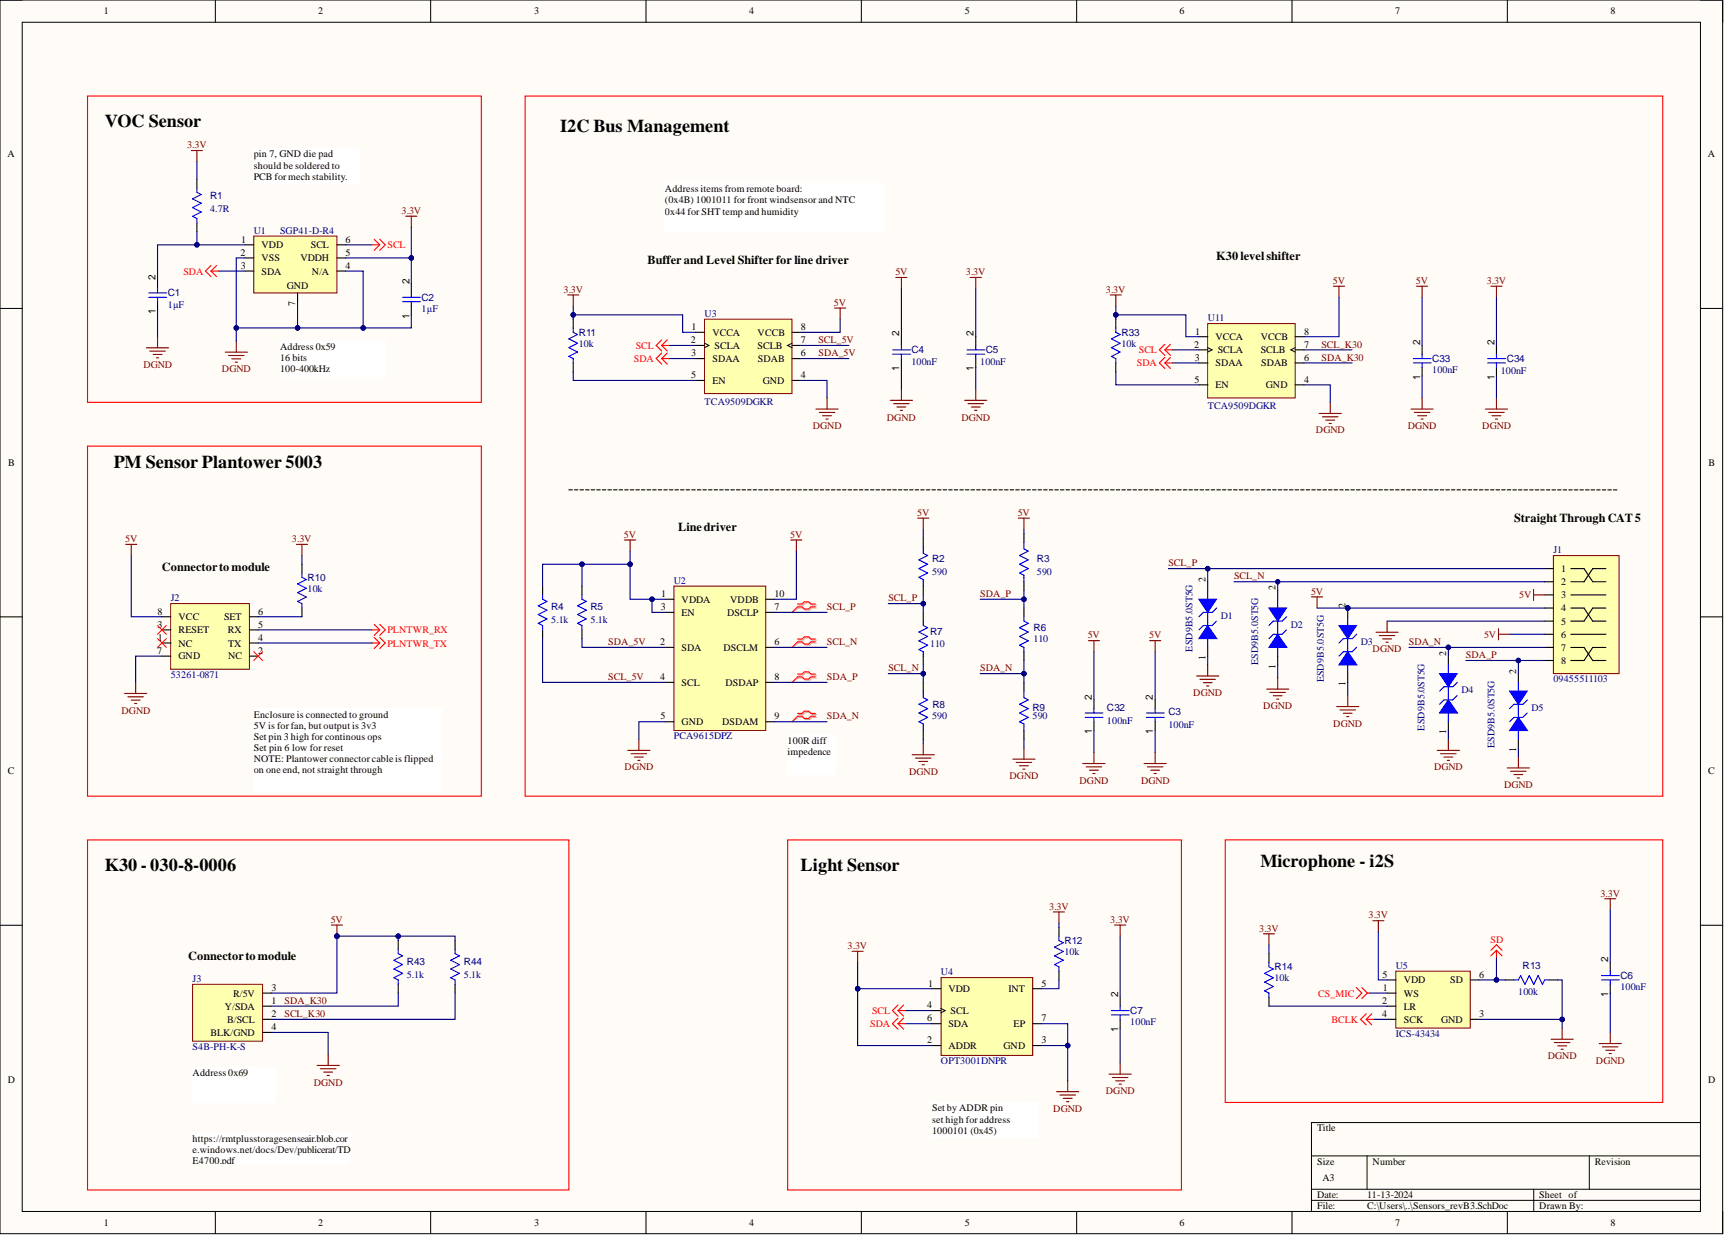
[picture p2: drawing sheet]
<svg xmlns="http://www.w3.org/2000/svg" width="393mm" height="282mm" viewBox="0 0 393 282" stroke-linecap="round" stroke-linejoin="round" font-family="sans-serif">
<defs><g id="words">
<g font-size="4.1">
<text x="23.9" y="29">VOC Sensor</text>
<text x="127.7" y="30">I2C Bus Management</text>
<text x="25.9" y="106.8">PM Sensor Plantower 5003</text>
<text x="287.4" y="197.6">Microphone - i2S</text>
<text x="23.9" y="198.6">K30 - 030-8-0006</text>
<text x="182.6" y="198.6">Light Sensor</text>
</g>
<g font-size="2.8">
<text x="277.3" y="59.2">K30levelshifter</text>
<text x="147.7" y="60.2">Buffer and Level Shifter for line driver</text>
<text x="345.3" y="119.1">Straight Through CAT5</text>
<text x="154.7" y="121.1">Linedriver</text>
<text x="36.9" y="130.1">Connectortomodule</text>
<text x="42.9" y="218.9">Connectortomodule</text>
</g>
<g font-size="2.3">
<text x="23.7" y="3.3">1</text>
<text x="72.6" y="3.3">2</text>
<text x="121.8" y="3.3">3</text>
<text x="170.8" y="3.3">4</text>
<text x="220" y="3.3">5</text>
<text x="269" y="3.3">6</text>
<text x="318.1" y="3.3">7</text>
<text x="367.2" y="3.3">8</text>
<text x="1.7" y="35.9">A</text>
<text x="57.9" y="35.9">pin 7, GND die pad</text>
<text x="389.4" y="35.9">A</text>
<text x="57.9" y="38.4">should be soldered to</text>
<text x="57.9" y="41">PCB for mech stability.</text>
<text x="151.6" y="43.9">Address items from remote board:</text>
<text x="151.6" y="46.4">(0x4B) 1001011 for front windsensor and NTC</text>
<text x="151.6" y="48.9">0x44 for SHT temp and humidity</text>
<text x="54.8" y="58.3">2</text>
<text x="55" y="55.3">1</text>
<text x="59.6" y="56.6">VDD</text>
<text x="59.6" y="59.6">VSS</text>
<text x="68.5" y="59.6">VDDH</text>
<text x="70.9" y="56.6">SCL</text>
<text x="78.8" y="55.3">6</text>
<text x="78.8" y="58.3">5</text>
<text x="35.5" y="63.8" transform="rotate(-90 35.5 63.8)">2</text>
<text x="54.9" y="61.3">3</text>
<text x="59.6" y="62.6">SDA</text>
<text x="65.4" y="65.8">GND</text>
<text x="71.1" y="62.6">N/A</text>
<text x="78.8" y="61.3">4</text>
<text x="93.3" y="64.8" transform="rotate(-90 93.3 64.8)">2</text>
<text x="35.5" y="71.7" transform="rotate(-90 35.5 71.7)">1</text>
<text x="67.3" y="69.9" transform="rotate(-90 67.3 69.9)">7</text>
<text x="93.3" y="72.7" transform="rotate(-90 93.3 72.7)">1</text>
<text x="157.7" y="75.3">1</text>
<text x="162.4" y="76.6">VCCA</text>
<text x="172.8" y="76.6">VCCB</text>
<text x="182.6" y="75.3">8</text>
<text x="205" y="76.7" transform="rotate(-90 205 76.7)">2</text>
<text x="222" y="76.7" transform="rotate(-90 222 76.7)">2</text>
<text x="272.5" y="76.3">1</text>
<text x="277.2" y="77.6">VCCA</text>
<text x="287.5" y="77.6">VCCB</text>
<text x="297.4" y="76.3">8</text>
<text x="63.9" y="79.8">Address 0x59</text>
<text x="63.9" y="82.4">16 bits</text>
<text x="157.5" y="78.3">2</text>
<text x="157.6" y="81.3">3</text>
<text x="162.4" y="82.5">SDAA</text>
<text x="163" y="79.6">SCLA</text>
<text x="172.8" y="79.6">SCLB</text>
<text x="172.8" y="82.5">SDAB</text>
<text x="182.6" y="81.3">6</text>
<text x="182.6" y="78.3">7</text>
<text x="272.3" y="79.3">2</text>
<text x="272.4" y="82.3">3</text>
<text x="277.2" y="83.6">SDAA</text>
<text x="277.7" y="80.5">SCLA</text>
<text x="287.5" y="80.5">SCLB</text>
<text x="287.6" y="83.6">SDAB</text>
<text x="297.4" y="82.3">6</text>
<text x="297.4" y="79.3">7</text>
<text x="323.8" y="78.7" transform="rotate(-90 323.8 78.7)">2</text>
<text x="340.8" y="78.7" transform="rotate(-90 340.8 78.7)">2</text>
<text x="63.9" y="84.9">100-400kHz</text>
<text x="157.6" y="86.3">5</text>
<text x="162.4" y="87.5">EN</text>
<text x="173.9" y="87.5">GND</text>
<text x="182.6" y="86.3">4</text>
<text x="205" y="84.7" transform="rotate(-90 205 84.7)">1</text>
<text x="222" y="84.7" transform="rotate(-90 222 84.7)">1</text>
<text x="272.4" y="87.3">5</text>
<text x="277.2" y="88.5">EN</text>
<text x="288.7" y="88.5">GND</text>
<text x="297.4" y="87.3">4</text>
<text x="323.8" y="86.6" transform="rotate(-90 323.8 86.6)">1</text>
<text x="340.8" y="86.6" transform="rotate(-90 340.8 86.6)">1</text>
<text x="1.9" y="106.3">B</text>
<text x="389.6" y="106.3">B</text>
<text x="356" y="130.5">1</text>
<text x="150.8" y="136.2">1</text>
<text x="155.4" y="137.5">VDDA</text>
<text x="166.5" y="137.5">VDDB</text>
<text x="176.6" y="136.2">10</text>
<text x="274.9" y="132.6" transform="rotate(-90 274.9 132.6)">2</text>
<text x="290.9" y="134.6" transform="rotate(-90 290.9 134.6)">2</text>
<text x="356" y="133.4">2</text>
<text x="356" y="136.5">3</text>
<text x="35.9" y="143.1">3</text>
<text x="35.9" y="140.2">8</text>
<text x="40.7" y="141.4">VCC</text>
<text x="51.1" y="141.4">SET</text>
<text x="58.9" y="143.1">5</text>
<text x="58.9" y="140.2">6</text>
<text x="150.7" y="139.2">3</text>
<text x="155.4" y="140.4">EN</text>
<text x="165.8" y="140.4">DSCLP</text>
<text x="176.6" y="139.2">7</text>
<text x="306.8" y="138.6" transform="rotate(-90 306.8 138.6)">2</text>
<text x="356" y="139.4">4</text>
<text x="356" y="142.4">5</text>
<text x="35.8" y="149.1">7</text>
<text x="36" y="146.2">1</text>
<text x="40.7" y="147.4">NC</text>
<text x="40.7" y="144.4">RESET</text>
<text x="52" y="144.4">RX</text>
<text x="52" y="147.4">TX</text>
<text x="58.9" y="149.1">2</text>
<text x="58.9" y="146.2">4</text>
<text x="150.5" y="147.1">2</text>
<text x="155.4" y="148.4">SDA</text>
<text x="165" y="148.4">DSCLM</text>
<text x="176.6" y="147.1">6</text>
<text x="329.8" y="149.6" transform="rotate(-90 329.8 149.6)">2</text>
<text x="356" y="145.4">6</text>
<text x="356" y="148.4">7</text>
<text x="40.7" y="150.4">GND</text>
<text x="52" y="150.4">NC</text>
<text x="150.5" y="155.1">4</text>
<text x="176.6" y="155.1">8</text>
<text x="274.9" y="150.6" transform="rotate(-90 274.9 150.6)">1</text>
<text x="290.9" y="152.5" transform="rotate(-90 290.9 152.5)">1</text>
<text x="345.8" y="153.6" transform="rotate(-90 345.8 153.6)">2</text>
<text x="356" y="151.4">8</text>
<text x="155.4" y="156.4">SCL</text>
<text x="165.4" y="156.4">DSDAP</text>
<text x="249" y="159.6" transform="rotate(-90 249 159.6)">2</text>
<text x="262.9" y="159.6" transform="rotate(-90 262.9 159.6)">2</text>
<text x="306.8" y="156.5" transform="rotate(-90 306.8 156.5)">1</text>
<text x="57.9" y="163.7">Enclosure is connected to ground</text>
<text x="57.9" y="166.2">5V is for fan, but output is 3v3</text>
<text x="150.6" y="164.1">5</text>
<text x="155.4" y="165.3">GND</text>
<text x="164.6" y="165.3">DSDAM</text>
<text x="176.6" y="164.1">9</text>
<text x="249" y="167.5" transform="rotate(-90 249 167.5)">1</text>
<text x="262.9" y="167.5" transform="rotate(-90 262.9 167.5)">1</text>
<text x="329.8" y="167.5" transform="rotate(-90 329.8 167.5)">1</text>
<text x="57.9" y="168.7">Set pin 3 high for continous ops</text>
<text x="57.9" y="171.3">Set pin 6 low for reset</text>
<text x="57.9" y="173.8">NOTE: Plantower connector cable is flipped</text>
<text x="179.6" y="169.7">100R diff</text>
<text x="179.6" y="172.2">i</text>
<text x="180.3" y="172.2">mpedence</text>
<text x="345.8" y="171.5" transform="rotate(-90 345.8 171.5)">1</text>
<text x="1.8" y="176.6">C</text>
<text x="57.9" y="176.3">on one end, not straight through</text>
<text x="389.5" y="176.6">C</text>
<text x="366.7" y="219.4" transform="rotate(-90 366.7 219.4)">2</text>
<text x="53.1" y="227.3">R/5V</text>
<text x="61.9" y="226">3</text>
<text x="211.6" y="225">1</text>
<text x="216.3" y="226.3">VDD</text>
<text x="229.9" y="226.3">INT</text>
<text x="237.5" y="225">5</text>
<text x="255" y="227.4" transform="rotate(-90 255 227.4)">2</text>
<text x="315.3" y="223">5</text>
<text x="315.4" y="226">1</text>
<text x="320.1" y="227.3">WS</text>
<text x="320.1" y="224.2">VDD</text>
<text x="330.6" y="224.2">SD</text>
<text x="337.3" y="223">6</text>
<text x="366.7" y="227.4" transform="rotate(-90 366.7 227.4)">1</text>
<text x="51.3" y="230.2">Y/SDA</text>
<text x="51.8" y="233.2">B/SCL</text>
<text x="61.9" y="229">1</text>
<text x="61.9" y="231.9">2</text>
<text x="211.4" y="230">4</text>
<text x="211.4" y="232.9">6</text>
<text x="216.8" y="231.2">SCL</text>
<text x="237.5" y="232.9">7</text>
<text x="315.2" y="229">2</text>
<text x="315.2" y="231.9">4</text>
<text x="320.1" y="230.2">LR</text>
<text x="320.1" y="233.2">SCK</text>
<text x="328.6" y="233.2">GND</text>
<text x="337.3" y="231.9">3</text>
<text x="48" y="236.2">BLK/GND</text>
<text x="61.9" y="235">4</text>
<text x="211.4" y="237.9">2</text>
<text x="216.3" y="239.2">ADDR</text>
<text x="216.3" y="234.2">SDA</text>
<text x="228.8" y="239.2">GND</text>
<text x="231.1" y="234.2">EP</text>
<text x="237.5" y="237.9">3</text>
<text x="255" y="235.3" transform="rotate(-90 255 235.3)">1</text>
<text x="43.9" y="245.4">Address 0x69</text>
<text x="1.8" y="247">D</text>
<text x="389.5" y="247">D</text>
<text x="212.5" y="253.5">Set by ADDR pin</text>
<text x="212.5" y="256">set high for address</text>
<text x="43.9" y="260.4">https://rmtplusstoragesenseair.blob.cor</text>
<text x="43.9" y="262.9">e.windows.net/docs/Dev/publicerat/TD</text>
<text x="212.5" y="258.5">1000101 (0x45)</text>
<text x="300.3" y="258">Title</text>
<text x="43.9" y="265.5">E4700.pdf</text>
<text x="300.3" y="265.6">Size</text>
<text x="301.6" y="269.4">A3</text>
<text x="313" y="265.6">Number</text>
<text x="363.7" y="265.6">Revision</text>
<text x="300.3" y="273.2">Date:</text>
<text x="300.3" y="275.8">File:</text>
<text x="311.7" y="273.2">11-13-2024</text>
<text x="311.7" y="275.8">C:\Users\..\Sensors_revB3.SchDoc</text>
<text x="351" y="273.2">Sheet of</text>
<text x="351" y="275.8">Drawn By:</text>
<text x="23.7" y="279.6">1</text>
<text x="72.6" y="279.6">2</text>
<text x="121.8" y="279.6">3</text>
<text x="170.8" y="279.6">4</text>
<text x="220" y="279.6">5</text>
<text x="269" y="279.6">6</text>
<text x="318.1" y="279.6">7</text>
<text x="367.2" y="279.6">8</text>
</g>
<g font-size="2.3" fill="#800000">
<text x="42.7" y="33.8">3.3V</text>
<text x="91.6" y="48.8">3.3V</text>
<text x="204.2" y="62.8">5V</text>
<text x="220.2" y="62.8">3.3V</text>
<text x="303.9" y="64.8">5V</text>
<text x="322.9" y="64.8">5V</text>
<text x="339" y="64.8">3.3V</text>
<text x="128.5" y="66.8">3.3V</text>
<text x="190.2" y="69.8">5V</text>
<text x="252.2" y="66.8">3.3V</text>
<text x="32.7" y="83.9">DGND</text>
<text x="186.6" y="81.3">SDA_5V</text>
<text x="186.6" y="78.3">SCL_5V</text>
<text x="301.3" y="82.3">SDA_K30</text>
<text x="301.3" y="79.3">SCL_K30</text>
<text x="50.6" y="84.9">DGND</text>
<text x="202.2" y="95.9">DGND</text>
<text x="219.2" y="95.9">DGND</text>
<text x="185.3" y="97.8">DGND</text>
<text x="300.1" y="98.9">DGND</text>
<text x="321" y="97.8">DGND</text>
<text x="338" y="97.8">DGND</text>
<text x="209.2" y="117.7">5V</text>
<text x="232.1" y="117.7">5V</text>
<text x="28.6" y="123.6">5V</text>
<text x="66.6" y="123.6">3.3V</text>
<text x="142.3" y="122.7">5V</text>
<text x="180.2" y="122.7">5V</text>
<text x="266.4" y="129.2">SCL_P</text>
<text x="202.6" y="137.1">SCL_P</text>
<text x="223.5" y="136.2">SDA_P</text>
<text x="281.4" y="132.1">SCL_N</text>
<text x="299" y="135.6">5V</text>
<text x="346.4" y="136.5">5V</text>
<text x="188.6" y="139.2">SCL_P</text>
<text x="138.7" y="147.1">SDA_5V</text>
<text x="188.6" y="147.1">SCL_N</text>
<text x="248" y="145.6">5V</text>
<text x="262" y="145.6">5V</text>
<text x="313" y="148.8">DGND</text>
<text x="321.3" y="147.1">SDA_N</text>
<text x="338.4" y="145.4">5V</text>
<text x="138.7" y="155.1">SCL_5V</text>
<text x="188.6" y="155.1">SDA_P</text>
<text x="202.6" y="153.1">SCL_N</text>
<text x="223.5" y="153.1">SDA_N</text>
<text x="334.3" y="150.1">SDA_P</text>
<text x="272.1" y="158.8">DGND</text>
<text x="288.1" y="161.7">DGND</text>
<text x="27.7" y="162.7">DGND</text>
<text x="188.6" y="164.1">SDA_N</text>
<text x="304" y="165.7">DGND</text>
<text x="142.4" y="175.7">DGND</text>
<text x="207.3" y="176.7">DGND</text>
<text x="230.2" y="177.7">DGND</text>
<text x="246.2" y="178.7">DGND</text>
<text x="260.2" y="178.7">DGND</text>
<text x="327" y="175.7">DGND</text>
<text x="343" y="179.7">DGND</text>
<text x="239.2" y="207.5">3.3V</text>
<text x="312.1" y="209.4">3.3V</text>
<text x="364.9" y="204.5">3.3V</text>
<text x="75.4" y="210.5">5V</text>
<text x="253.2" y="210.5">3.3V</text>
<text x="287.1" y="212.5">3.3V</text>
<text x="193.3" y="216.5">3.3V</text>
<text x="64.9" y="231.9">SCL_K30</text>
<text x="64.9" y="229">SDA_K30</text>
<text x="352.9" y="241.6">DGND</text>
<text x="363.9" y="242.6">DGND</text>
<text x="71.6" y="247.6">DGND</text>
<text x="252.2" y="249.6">DGND</text>
<text x="240.2" y="253.5">DGND</text>
</g>
<g font-size="2.3" fill="#000080">
<text x="47.9" y="45.4">R1</text>
<text x="47.9" y="48.3">4.7R</text>
<text x="57.9" y="53.3">U1</text>
<text x="63.9" y="53.3">SGP41-D-R4</text>
<text x="38.3" y="70.1">1µF</text>
<text x="38.3" y="67.6">C1</text>
<text x="96.1" y="71.1">1µF</text>
<text x="96.1" y="68.6">C2</text>
<text x="132" y="76.6">R11</text>
<text x="160.7" y="72.3">U3</text>
<text x="255.7" y="76.6">R33</text>
<text x="275.4" y="73.3">U11</text>
<text x="132" y="79.1">10k</text>
<text x="207.8" y="83.1">100nF</text>
<text x="207.8" y="80.6">C4</text>
<text x="223.5" y="83.3">100nF</text>
<text x="224.8" y="80.6">C5</text>
<text x="255.7" y="79.1">10k</text>
<text x="326.6" y="82.5">C33</text>
<text x="343.6" y="82.5">C34</text>
<text x="326.6" y="85.1">100nF</text>
<text x="342.2" y="85.3">100nF</text>
<text x="160.7" y="92.3">TCA9509DGKR</text>
<text x="275.4" y="93.3">TCA9509DGKR</text>
<text x="212.5" y="131.1">590</text>
<text x="212.5" y="128.2">R2</text>
<text x="236.5" y="131.1">590</text>
<text x="236.5" y="128.2">R3</text>
<text x="354.2" y="126.1">J1</text>
<text x="38.9" y="137.1">J2</text>
<text x="70.1" y="135">10k</text>
<text x="70.1" y="132.5">R10</text>
<text x="153.7" y="133.2">U2</text>
<text x="125.7" y="142.1">5.1k</text>
<text x="125.7" y="139.2">R4</text>
<text x="134.7" y="142.1">5.1k</text>
<text x="134.7" y="139.2">R5</text>
<text x="235.7" y="144">R6</text>
<text x="278.4" y="141.2">D1</text>
<text x="294.3" y="143.1">D2</text>
<text x="212.1" y="147.5">110</text>
<text x="212.1" y="144.7">R7</text>
<text x="235.7" y="146.5">110</text>
<text x="271.9" y="148.6" transform="rotate(-90 271.9 148.6)">ESD9B5.0ST5G</text>
<text x="310.3" y="147.1">D3</text>
<text x="38.9" y="154.7">53261-0871</text>
<text x="286.9" y="151.7" transform="rotate(-90 286.9 151.7)">ESD9B5.0ST5G</text>
<text x="301.8" y="155.6" transform="rotate(-90 301.8 155.6)">ESD9B5.0ST5G</text>
<text x="354.2" y="155.6">09455511103</text>
<text x="212.6" y="161.5">R8</text>
<text x="333.3" y="158.1">D4</text>
<text x="212.5" y="164.1">590</text>
<text x="235.4" y="164.1">590</text>
<text x="235.4" y="162.1">R9</text>
<text x="252.4" y="165.1">100nF</text>
<text x="252.4" y="162.1">C32</text>
<text x="266.4" y="166.1">100nF</text>
<text x="266.4" y="163.1">C3</text>
<text x="324.8" y="166.6" transform="rotate(-90 324.8 166.6)">ESD9B5.0ST5G</text>
<text x="349.2" y="162.1">D5</text>
<text x="153.7" y="168.6">PCA9615DPZ</text>
<text x="340.8" y="170.6" transform="rotate(-90 340.8 170.6)">ESD9B5.0ST5G</text>
<text x="242.7" y="215.3">R12</text>
<text x="92.8" y="220">R43</text>
<text x="105.8" y="220">R44</text>
<text x="242.7" y="217.8">10k</text>
<text x="290.6" y="221.3">R14</text>
<text x="318.3" y="220.9">U5</text>
<text x="347.2" y="221">R13</text>
<text x="43.9" y="224">J3</text>
<text x="92.8" y="223">5.1k</text>
<text x="105.8" y="223">5.1k</text>
<text x="214.6" y="222.5">U4</text>
<text x="290.6" y="223.8">10k</text>
<text x="346.2" y="226.9">100k</text>
<text x="369.5" y="225.8">100nF</text>
<text x="369.5" y="223.3">C6</text>
<text x="257.7" y="233.8">100nF</text>
<text x="257.7" y="231.2">C7</text>
<text x="43.9" y="239.4">S4B-PH-K-S</text>
<text x="318.3" y="236.5">ICS-43434</text>
<text x="214.6" y="242.7">OPT3001DNPR</text>
</g>
<g font-size="2.3" fill="#f00">
<text x="88.4" y="56.6">SCL</text>
<text x="41.8" y="62.6">SDA</text>
<text x="144.5" y="82.5">SDA</text>
<text x="145" y="79.6">SCL</text>
<text x="259.3" y="83.6">SDA</text>
<text x="259.7" y="80.5">SCL</text>
<text x="88.4" y="144.4">PLNTWR_RX</text>
<text x="88.4" y="147.4">PLNTWR_TX</text>
<text x="339.9" y="214.9">SD</text>
<text x="300.6" y="227.3">CS_MIC</text>
<text x="198.9" y="231.2">SCL</text>
<text x="303.6" y="233.2">BCLK</text>
<text x="198.4" y="234.2">SDA</text>
</g>
</g></defs>
<path d="M0 0h392.8v281.3h-392.8z" fill-rule="evenodd" fill="#fffcf8"/>
<path d="M0 0h392.8v281.3h-392.8z" fill="none" stroke="#000" stroke-width=".23"/>
<path d="M5.1 5.1h382.6v271.2h-382.6z" fill-rule="evenodd" fill="#fffcf8"/>
<g fill="none" stroke="#000" stroke-width=".23">
<path d="M0 0h5.1M5.1 5.1h382.6v271.2h-382.6zM49.1 0v5.1M98.2 0v5.1M147.3 0v5.1M196.4 0v5.1M245.5 0v5.1M294.6 0v5.1M343.7 0v5.1M387.7 0h5.1v5.1M0 70.3h5.1M387.7 70.3h5.1"/>
<path d="M0 140.7h5.1M387.7 140.7h5.1M0 211h5.1M387.7 211h5.1M387.7 256h-88.7v20.3M49.1 276.3v5M98.2 276.3v5M147.3 276.3v5M196.4 276.3v5M245.5 276.3v5M294.6 276.3v5M299 263.6h88.7"/>
<path d="M299 271.2h88.7M299 273.7h88.7M311.7 263.6v7.6M343.7 276.3v5M349.7 271.2v5.1M362.4 263.6v7.6M392.8 276.3v5"/>
</g>
<path d="M57.9 53.8h18.9v13h-18.9z" fill-rule="evenodd" fill="#ffffb0"/>
<path d="M57.9 53.8h18.9v13h-18.9z" fill="none" stroke="#800000" stroke-width=".23"/>
<path d="M44.9 40.9v2M44.9 50.8v2M55.9 55.8h2M55.9 58.8h2M76.8 55.8h2M76.8 58.8h2M55.9 61.8h2M67.9 66.8v2M76.8 61.8h2" fill="none" stroke="#000" stroke-width=".25"/>
<path d="M44.9 42.9v1l1 .5-2 1 2 1-2 .9 2 1-2 1 1 .5v1" fill="none" stroke="#00f" stroke-width=".25"/>
<g fill="none" stroke="#800000" stroke-width=".25">
<path d="M43.6 34.3h2.6M44.9 34.3v2.6M92.5 49.3h2.6M93.8 49.3v2.5M33.4 79.3h5.1M35.9 76.8v2.5M53.9 77.8v2.5M34.1 80.1h3.6M34.9 80.8h2M35.7 81.6h.5M51.3 80.3h5.1M52.1 81.1h3.6"/>
<path d="M52.9 81.8h2M53.6 82.6h.5"/>
</g>
<path d="M63.9 77.8h23.9v8h-23.9z" fill-rule="evenodd" fill="#fff"/>
<path d="M63.9 77.8h23.9v8h-23.9z" fill="none" stroke="#fff" stroke-width=".23"/>
<path d="M318.3 221.5h17v13h-17z" fill-rule="evenodd" fill="#ffffb0"/>
<path d="M318.3 221.5h17v13h-17z" fill="none" stroke="#800000" stroke-width=".23"/>
<path d="M316.3 226.5h2M316.3 229.5h2M316.3 232.5h2M316.3 223.5h2M335.3 232.5h1.9M335.3 223.5h1.9M343.2 223.5h2M353.2 223.5h2" fill="none" stroke="#000" stroke-width=".25"/>
<g fill="none" stroke="#800000" stroke-width=".25">
<path d="M254.2 211h2.5M255.4 211v2.5M313 210h2.6M314.3 210v2.5M365.9 205h2.5M367.2 205v2.5M353.7 237h5.1M354.4 237.8h3.6M355.2 238.5h2M356 239.3h.5M356.2 234.5v2.5M364.6 238h5.1"/>
<path d="M365.4 238.7h3.6M366.2 239.5h2M367.2 235.4v2.6M252.9 245h5.1M253.7 245.7h3.5M254.4 246.5h2M255.2 247.2h.5M255.4 242.4v2.6M366.9 240.3h.5"/>
</g>
<path d="M345.2 223.5h1l.5-1 1 2 1-2 1 2 1-2 1 2 .5-1h1" fill="none" stroke="#00f" stroke-width=".25"/>
<path d="M20 21.9h89.8v69.9h-89.8zM20 101.7h89.8v79.9h-89.8zM20 191.5h109.7v79.9h-109.7zM179.6 191.5h89.8v79.9h-89.8zM279.4 191.5h99.8v59.9h-99.8z" fill="none" stroke="#f00" stroke-width=".25"/>
<path d="M43.9 224.5h16v12.9h-16z" fill-rule="evenodd" fill="#ffffb0"/>
<path d="M43.9 224.5h16v12.9h-16z" fill="none" stroke="#800000" stroke-width=".23"/>
<path d="M59.9 229.5h2M59.9 232.5h2M59.9 226.5h2M59.9 235.4h2" fill="none" stroke="#000" stroke-width=".25"/>
<path d="M72.3 243h5.1M73.1 243.7h3.5M73.8 244.5h2M74.6 245.2h.5M74.8 240.4v2.6" fill="none" stroke="#800000" stroke-width=".25"/>
<path d="M309.3 225.2l1.2 1.3-1.2 1.2M310.5 225.2l1.3 1.3M311.8 226.5l-1.3 1.2M311.8 226.5h.5" fill="none" stroke="#f00" stroke-width=".25"/>
<path d="M43.9 258.4h35.9v7h-35.9z" fill-rule="evenodd" fill="#fff"/>
<path d="M43.9 258.4h35.9v7h-35.9z" fill="none" stroke="#fff" stroke-width=".23"/>
<path d="M354.2 126.7h15v26.9h-15z" fill-rule="evenodd" fill="#ffffb0"/>
<path d="M354.2 126.7h15v26.9h-15z" fill="none" stroke="#800000" stroke-width=".23"/>
<g fill="none" stroke="#000" stroke-width=".25">
<path d="M352.2 129.7h2M352.2 132.7h2M352.2 135.7h2M352.2 138.7h2M358.2 129.7h3l2 3h3M358.2 135.7h8M358.2 138.7h3l2 2.9h3M366.2 129.7h-3l-2 3h-3M366.2 138.7h-3l-2 2.9h-3M352.2 141.6h2M352.2 144.6h2M352.2 147.6h2"/>
<path d="M352.2 150.6h2M358.2 144.6h8M358.2 147.6h3l2 3h3M366.2 147.6h-3l-2 3h-3"/>
</g>
<path d="M153.7 133.7h20.9v32.9h-20.9z" fill-rule="evenodd" fill="#ffffb0"/>
<path d="M153.7 133.7h20.9v32.9h-20.9z" fill="none" stroke="#800000" stroke-width=".23"/>
<g fill="none" stroke="#000" stroke-width=".25">
<path d="M151.7 136.7h2M151.7 139.7h2M174.6 136.7h2M174.6 139.7h2M210.5 122.7v2M210.5 133.7v2M210.5 139.7v1.9M233.5 121.7v2M233.5 132.7v2M233.5 138.7v2M151.7 147.6h2M151.7 155.6h2"/>
<path d="M174.6 147.6h2M174.6 155.6h2M210.5 149.6v2M210.5 155.6v2M233.5 148.6v2M233.5 155.6v2M151.7 164.6h2M174.6 164.6h2M210.5 166.6v2M233.5 166.6v2"/>
</g>
<g fill="none" stroke="#800000" stroke-width=".25">
<path d="M143.1 171.1h5.1M143.9 171.9h3.5M144.7 172.6h2M145.4 173.4h.5M145.7 168.6v2.5M208 172.1h5.1M208.8 172.9h3.5M209.5 173.6h2M210.3 174.4h.5M210.5 169.6v2.5M230.9 173.1h5.1M231.7 173.9h3.6"/>
<path d="M232.5 174.6h2M233.2 175.4h.5M233.5 170.6v2.5"/>
</g>
<path d="M210.5 124.7v1.5l1 .5-2 1 2 1-2 1 2 1-2 1 1 .5v1.5M233.5 123.7v1.5l1 .5-2 1 2 1-2 1 2 1-2 1 1 .5v1.5M210.5 141.6v1.1l1 .4-2 1 2 1-2 1 2 1-2 1 1 .5v1M210.5 157.6v1.5l1 .5-2 1 2 1-2 1 2 1-2 1 1 .5v1.5M233.5 140.7v.9l1 .5-2 1 2 1-2 1 2 1-2 1 1 .5v1M233.5 157.6v1.5l1 .5-2 1 2 1-2 1 2 1-2 1 1 .5v1.5" fill="none" stroke="#00f" stroke-width=".25"/>
<path d="M160.6 72.8h20v17h-20z" fill-rule="evenodd" fill="#ffffb0"/>
<path d="M160.6 72.8h20v17h-20z" fill="none" stroke="#800000" stroke-width=".23"/>
<g fill="none" stroke="#000" stroke-width=".25">
<path d="M158.6 75.8h2M158.6 78.8h2M180.6 75.8h2M180.6 78.8h2M158.6 81.8h2M158.6 86.8h2M180.6 86.8h2M180.6 81.8h2M129.7 111.7h.8M131 111.7h.8M132.3 111.7h.8M133.5 111.7h.8"/>
<path d="M134.8 111.7h.8M136.1 111.7h.8M137.4 111.7h.8M138.6 111.7h.8M139.9 111.7h.8M141.2 111.7h.8M142.4 111.7h.8M143.7 111.7h.8M145 111.7h.8M146.3 111.7h.8M147.5 111.7h.8M148.8 111.7h.8"/>
<path d="M150.1 111.7h.8M151.4 111.7h.8M152.6 111.7h.8M153.9 111.7h.8M155.2 111.7h.8M156.5 111.7h.8M157.7 111.7h.8M159 111.7h.8M160.3 111.7h.8M161.6 111.7h.7M162.8 111.7h.8M164.1 111.7h.8"/>
<path d="M165.4 111.7h.8M166.7 111.7h.7M167.9 111.7h.8M169.2 111.7h.8M170.5 111.7h.8M171.7 111.7h.8M173 111.7h.8M174.3 111.7h.8M175.6 111.7h.8M176.8 111.7h.8M178.1 111.7h.8M179.4 111.7h.8"/>
<path d="M180.7 111.7h.8M181.9 111.7h.8M183.2 111.7h.8M184.5 111.7h.8M185.8 111.7h.8M187 111.7h.8M188.3 111.7h.8M189.6 111.7h.8M190.9 111.7h.7M192.1 111.7h.8M193.4 111.7h.8M194.7 111.7h.8"/>
<path d="M195.9 111.7h.8M197.2 111.7h.8M198.5 111.7h.8M199.8 111.7h.8M201 111.7h.8M202.3 111.7h.8M203.6 111.7h.8M204.9 111.7h.8M206.1 111.7h.8M207.4 111.7h.8M208.7 111.7h.8M210 111.7h.8"/>
<path d="M211.2 111.7h.8M212.5 111.7h.8M213.8 111.7h.8M215.1 111.7h.7M216.3 111.7h.8M217.6 111.7h.8M218.9 111.7h.8M220.1 111.7h.8M221.4 111.7h.8M222.7 111.7h.8M224 111.7h.8M225.2 111.7h.8"/>
<path d="M226.5 111.7h.8M227.8 111.7h.8M229.1 111.7h.8M230.3 111.7h.8M231.6 111.7h.8M232.9 111.7h.8M234.2 111.7h.8M235.4 111.7h.8M236.7 111.7h.8M238 111.7h.8M239.3 111.7h.8M240.5 111.7h.8"/>
<path d="M241.8 111.7h.8M243.1 111.7h.8M244.3 111.7h.8M245.6 111.7h.8M246.9 111.7h.8M248.2 111.7h.8M249.5 111.7h.7M250.7 111.7h.8M252 111.7h.8M253.3 111.7h.8M254.5 111.7h.8M255.8 111.7h.8"/>
<path d="M257.1 111.7h.8M258.4 111.7h.8M259.6 111.7h.8M260.9 111.7h.8M262.2 111.7h.8M263.5 111.7h.8M264.7 111.7h.8M266 111.7h.8M267.3 111.7h.8M268.6 111.7h.7M269.8 111.7h.8M271.1 111.7h.8"/>
<path d="M272.4 111.7h.8M273.6 111.7h.8M274.9 111.7h.8M276.2 111.7h.8M277.5 111.7h.8M278.7 111.7h.8M280 111.7h.8M281.3 111.7h.8M282.6 111.7h.8M283.8 111.7h.8M285.1 111.7h.8M286.4 111.7h.8"/>
<path d="M287.7 111.7h.8M288.9 111.7h.8M290.2 111.7h.8M291.5 111.7h.8M292.8 111.7h.7M294 111.7h.8M295.3 111.7h.8M296.6 111.7h.8M297.8 111.7h.8M299.1 111.7h.8M300.4 111.7h.8M301.7 111.7h.8"/>
<path d="M302.9 111.7h.8M304.2 111.7h.8M305.5 111.7h.8M306.8 111.7h.8M308 111.7h.8M309.3 111.7h.8M310.6 111.7h.8M311.9 111.7h.7M313.1 111.7h.8M314.4 111.7h.8M315.7 111.7h.8M317 111.7h.7"/>
<path d="M318.2 111.7h.8M319.5 111.7h.8M320.8 111.7h.8M322 111.7h.8M323.3 111.7h.8M324.6 111.7h.8M325.9 111.7h.8M327.1 111.7h.8M328.4 111.7h.8M329.7 111.7h.8M331 111.7h.8M332.2 111.7h.8"/>
<path d="M333.5 111.7h.8M334.8 111.7h.8M336.1 111.7h.8M337.3 111.7h.8M338.6 111.7h.8M339.9 111.7h.8M341.1 111.7h.9M342.4 111.7h.8M343.7 111.7h.8M345 111.7h.8M346.3 111.7h.8M347.5 111.7h.8"/>
<path d="M348.8 111.7h.8M350.1 111.7h.8M351.3 111.7h.8M352.6 111.7h.8M353.9 111.7h.8M355.2 111.7h.8M356.5 111.7h.7M357.7 111.7h.8M359 111.7h.8M360.3 111.7h.8M361.5 111.7h.8M362.8 111.7h.8"/>
<path d="M364.1 111.7h.8M365.4 111.7h.8M366.6 111.7h.8M367.9 111.7h.8"/>
</g>
<path d="M160.6 78.3l1.1 .5-1.1 .5M180.6 78.3l-1 .5 1 .5" fill="none" stroke="#000" stroke-width=".23"/>
<path d="M119.7 21.9h259.5v159.7h-259.5zM311.5 232.5l1.3 1.2M311.5 231.2l-1.2 1.3 1.2 1.2M311.5 232.5h1.8M312.8 231.2l-1.3 1.3" fill="none" stroke="#f00" stroke-width=".25"/>
<path d="M190.3 70.3h2.5M191.6 70.3v2.5M186.1 93.3h5M186.8 94h3.6M187.6 94.8h2M188.3 95.6h.5M188.6 90.8v2.5M288.1 213h2.5M289.4 213v2.5" fill="none" stroke="#800000" stroke-width=".25"/>
<path d="M38.9 137.7h18v14.9h-18z" fill-rule="evenodd" fill="#ffffb0"/>
<path d="M38.9 137.7h18v14.9h-18z" fill="none" stroke="#800000" stroke-width=".23"/>
<path d="M36.9 146.6h2M36.9 149.6h2M36.9 143.6h2M36.9 140.6h2M56.9 146.6h2M56.9 149.6h2M56.9 143.6h2M56.9 140.6h2" fill="none" stroke="#000" stroke-width=".25"/>
<path d="M35.9 145.6l2 2.1M37.9 145.6l-2 2.1M57.9 148.6l2 2M59.9 148.6l-2 2" fill="none" stroke="#f00" stroke-width=".23"/>
<path d="M28.4 158.1h5.1M29.2 158.9h3.5M29.9 159.7h2M30.9 155.6v2.5M30.7 160.4h.5" fill="none" stroke="#800000" stroke-width=".25"/>
<path d="M57.9 161.6h42.9v19h-42.9z" fill-rule="evenodd" fill="#fff"/>
<path d="M57.9 161.6h42.9v19h-42.9z" fill="none" stroke="#fff" stroke-width=".23"/>
<path d="M67.6 124.1h2.5M68.8 124.1v2.6" fill="none" stroke="#800000" stroke-width=".25"/>
<path d="M84.8 143.6h1.8M84.8 146.6h1.8M85.3 142.4l1.3 1.2M85.3 145.4l1.3 1.2M86.6 143.6l-1.3 1.3M86.6 142.4l1.3 1.2-1.3 1.3M86.6 146.6l-1.3 1.3M86.6 145.4l1.3 1.2-1.3 1.3" fill="none" stroke="#f00" stroke-width=".25"/>
<path d="M214.6 222.9h20.9v17.8h-20.9z" fill-rule="evenodd" fill="#ffffb0"/>
<g fill="none" stroke="#800000" stroke-width=".25">
<path d="M260.9 174.1h5M261.6 174.9h3.6M262.4 175.6h2M263.2 176.4h.5M263.4 171.6v2.5M194.3 216.9h2.5M195.6 216.9v2.6M240.2 208h2.5M241.5 208v2.5M214.6 222.9h20.9v17.8h-20.9zM240.9 249h5.1M241.7 249.7h3.5"/>
<path d="M242.4 250.5h2.1M243.2 251.2h.5M243.5 246.4v2.6"/>
</g>
<g fill="none" stroke="#000" stroke-width=".25">
<path d="M35.9 63.8v2M35.9 68.8v2M93.8 64.8v2M93.8 69.8v2M130.7 72.8v2M130.7 82.8v2M68.8 128.7v2M68.8 138.7v1.9M263.4 159.6v2M263.4 164.6v2M241.5 211.5v2M289.4 217.5v2"/>
<path d="M367.2 219.5v2M212.5 225.5h2M212.5 238.4h2M212.5 233.5h2M212.5 230.5h2M235.5 225.5h2M235.5 238.4h2M235.5 233.5h2M241.5 221.5v2M255.4 227.5v2M255.4 232.5v2M289.4 227.5v2"/>
<path d="M367.2 224.5v2"/>
</g>
<path d="M214.5 230l1 .5-1 .5" fill="none" stroke="#000" stroke-width=".23"/>
<g fill="none" stroke="#00f" stroke-width=".25">
<path d="M33.9 66.8h4.1M33.9 67.8h4.1M35.9 65.8v1M35.9 67.8v1M91.8 67.8h4M91.8 68.8h4M93.8 66.8v1M93.8 68.8v1M130.7 74.8v1l1 .5-2 1 2 1-2 1 2 1-2 1 1 .5v1M68.8 130.7v1l1 .5-1.9 1 1.9 1-1.9 1 1.9 1-1.9 1 .9 .5v1M261.4 162.6h4.1M261.4 163.6h4.1"/>
<path d="M263.4 161.6v1M263.4 163.6v1M241.5 213.5v1l1 .5-2 1 2 1-2 1 2 1-2 1 1 .5v1M289.4 219.5v1l1 .5-2 1 2 1-2 1 2 1-2 1 1 .5v1M253.4 230.5h4.1M253.4 231.5h4.1M255.4 229.5v1M255.4 231.5v1M365.2 222.5h4M365.2 223.5h4M367.2 221.5v1M367.2 223.5v1"/>
</g>
<path d="M182.1 138h1l.5-.5h1.1l.5 .5h1M182.1 138.6h1l.5 .5h1.1l.5-.5h1M182.1 146h1l.5-.5h1.1l.5 .5h1M182.1 146.6h1l.5 .5h1.1l.5-.5h1M182.1 154h1l.5-.5h1.1l.5 .5h1M182.1 154.6h1l.5 .5h1.1l.5-.5h1M182.1 162.9h1l.5-.5h1.1l.5 .5h1M182.1 163.6h1l.5 .5h1.1l.5-.5h1" fill="none" stroke="#d0a19e" stroke-width=".25"/>
<path d="M182.1 138.6l-1.5 1.1M182.1 146.6l-1.5 1M182.1 154.6l-1.5 1M182.1 163.6l-1.5 1" fill="none" stroke="#d0a19e" stroke-width=".23"/>
<path d="M181.9 137.8h1l.5-.6h1l.5 .6h1M181.9 138.4h1l.5 .5h1l.5-.5h1M181.9 145.7h1l.5-.5h1l.5 .5h1M181.9 146.4h1l.5 .5h1l.5-.5h1M181.9 153.7h1l.5-.5h1l.5 .5h1M181.9 154.4h1l.5 .5h1l.5-.5h1M181.9 162.7h1l.5-.5h1l.5 .5h1M181.9 163.3h1l.5 .5h1l.5-.5h1" fill="none" stroke="#f00" stroke-width=".25"/>
<path d="M181.9 138.4l-1.3 1.3M181.9 146.4l-1.3 1.2M181.9 154.4l-1.3 1.2M181.9 163.3l-1.3 1.3" fill="none" stroke="#f00" stroke-width=".23"/>
<path d="M179.6 167.6h11v9h-11z" fill-rule="evenodd" fill="#fff"/>
<path d="M179.6 167.6h11v9h-11z" fill="none" stroke="#fff" stroke-width=".23"/>
<path d="M84.8 55.8h1.8M85.3 54.6l1.3 1.2M86.6 55.8l-1.3 1.3M86.6 54.6l1.3 1.2-1.3 1.3M48.1 61.8l1.3 1.3M48.1 60.6l-1.3 1.2 1.3 1.3M48.1 61.8h1.8M49.4 60.6l-1.3 1.2" fill="none" stroke="#f00" stroke-width=".25"/>
<path d="M129.4 67.3h2.6M130.7 67.3v2.5M209.3 118.2h2.5M210.5 118.2v2.5M232.2 118.2h2.6M233.5 118.2v2.5M142.4 123.1h2.5M143.7 123.1v2.6M180.3 123.1h2.6M181.6 123.1v2.6M75.6 211h2.5M76.8 211v2.5" fill="none" stroke="#800000" stroke-width=".25"/>
<circle cx="76.8" cy="213.5" r=".51" fill="#000080"/>
<circle cx="76.8" cy="213.5" r=".51" fill="none" stroke="#000080" stroke-width=".23"/>
<g fill="none" stroke="#800000" stroke-width=".25">
<path d="M204.3 63.3h2.5M205.5 63.3v2.5M221.2 63.3h2.6M222.5 63.3v2.5M203 91.3h5.1M203.8 92.1h3.5M204.5 92.8h2.1M205.3 93.6h.5M205.5 88.8v2.5M220 91.3h5M220.7 92.1h3.6M221.5 92.8h2"/>
<path d="M222.2 93.6h.6M222.5 88.8v2.5M28.7 124.1h2.5M29.9 124.1v2.6M262.1 146.1h2.6M263.4 146.1v2.5M313.8 144.2h5M314.5 144.9h3.6M315.3 145.7h2M316 146.5h.5M316.3 141.6v2.6"/>
</g>
<g fill="none" stroke="#f00" stroke-width=".25">
<path d="M150.9 78.8l1.3 1.2M150.9 77.5l-1.3 1.3 1.3 1.2M150.9 78.8h1.8M152.2 77.5l-1.3 1.3M150.9 81.8l1.3 1.2M150.9 80.5l-1.3 1.3 1.3 1.2M150.9 81.8h1.8M152.2 80.5l-1.3 1.3M340 216.7l1.2-1.3 1.3 1.3M341.2 216.7l-1.2 1.3M341.2 216.7l1.3 1.3M341.2 216.7v1.8"/>
<path d="M204.8 230.5l1.2 1.2M204.8 229.2l-1.3 1.3 1.3 1.2M204.8 230.5h1.7M204.8 233.5l1.2 1.2M204.8 232.2l-1.3 1.3 1.3 1.2M204.8 233.5h1.7M206 229.2l-1.2 1.3M206 232.2l-1.2 1.3"/>
</g>
<path d="M205.5 76.8v2M222.5 76.8v2M205.5 81.8v2M222.5 81.8v2" fill="none" stroke="#000" stroke-width=".25"/>
<path d="M203.5 79.8h4.1M205.5 78.8v1M220.5 79.8h4.1M222.5 78.8v1M203.5 80.8h4.1M205.5 80.8v1M220.5 80.8h4.1M222.5 80.8v1" fill="none" stroke="#00f" stroke-width=".25"/>
<path d="M35.9 142.6l2 2.1M37.9 142.6l-2 2.1" fill="none" stroke="#f00" stroke-width=".23"/>
<circle cx="307.3" cy="138.7" r=".51" fill="#000080"/>
<circle cx="307.3" cy="138.7" r=".51" fill="none" stroke="#000080" stroke-width=".23"/>
<path d="M307.3 138.7v2" fill="none" stroke="#000" stroke-width=".25"/>
<circle cx="307.3" cy="138.7" r=".51" fill="#000080"/>
<circle cx="307.3" cy="138.7" r=".51" fill="none" stroke="#000080" stroke-width=".23"/>
<path d="M307.3 153.6v2" fill="none" stroke="#000" stroke-width=".25"/>
<path d="M307.3 148.6l2.1 3h-4.1z" fill="#00f"/>
<path d="M307.3 148.6l2.1 3h-4.1z" fill="none" stroke="#00f" stroke-width=".25"/>
<path d="M305.3 142.7h4l-2 2.9z" fill="#00f"/>
<path d="M305.3 142.7h4l-2 2.9zM307.3 140.7v2M307.3 145.6v3M307.3 151.6v2M309.3 147.6l-1 1h-2l-1 1M309.4 144.6l-1 1h-2.1l-1 1" fill="none" stroke="#00f" stroke-width=".25"/>
<path d="M307.3 158.6v2.5M304.8 161.1h5.1M305.5 161.9h3.6M306.3 162.7h2M307.1 163.4h.5" fill="none" stroke="#800000" stroke-width=".25"/>
<path d="M275.4 132.7v2M275.4 147.6v2" fill="none" stroke="#000" stroke-width=".25"/>
<path d="M275.4 142.7l2.1 2.9h-4.1z" fill="#00f"/>
<path d="M275.4 142.7l2.1 2.9h-4.1z" fill="none" stroke="#00f" stroke-width=".25"/>
<path d="M273.4 136.7h4l-2 3z" fill="#00f"/>
<path d="M273.4 136.7h4l-2 3zM275.4 134.7v2M275.4 139.7v3M277.4 138.6l-1 1.1h-2l-1 1M275.4 145.6v2M277.4 141.6l-1 1.1h-2l-1 .9" fill="none" stroke="#00f" stroke-width=".25"/>
<path d="M299.1 136.1h2.5M300.3 136.1v2.6" fill="none" stroke="#800000" stroke-width=".25"/>
<path d="M291.4 134.7v2M291.4 149.6v2" fill="none" stroke="#000" stroke-width=".25"/>
<path d="M291.4 144.6l2 3h-4z" fill="#00f"/>
<path d="M291.4 144.6l2 3h-4z" fill="none" stroke="#00f" stroke-width=".25"/>
<path d="M289.4 138.7h3.9l-1.9 2.9z" fill="#00f"/>
<path d="M289.4 138.7h3.9l-1.9 2.9zM291.4 136.7v2M291.4 141.6v3M291.4 147.6v2M293.3 143.6l-.9 1h-2l-1 1M293.4 140.6l-1 1h-2l-1 1.1" fill="none" stroke="#00f" stroke-width=".25"/>
<path d="M330.3 149.6v2M330.3 164.6v2" fill="none" stroke="#000" stroke-width=".25"/>
<path d="M330.3 159.6l2 3h-4z" fill="#00f"/>
<path d="M330.3 159.6l2 3h-4z" fill="none" stroke="#00f" stroke-width=".25"/>
<path d="M328.3 153.6h4l-2 3z" fill="#00f"/>
<path d="M328.3 153.6h4l-2 3zM330.3 151.6v2M330.3 156.6v3M332.3 158.6l-1 1h-2l-1 1M332.3 155.6l-1 1h-2l-1 1M330.3 162.6v2" fill="none" stroke="#00f" stroke-width=".25"/>
<path d="M346.2 153.6v2M346.2 168.6v2" fill="none" stroke="#000" stroke-width=".25"/>
<path d="M346.2 163.6l2.1 3h-4.1z" fill="#00f"/>
<path d="M346.2 163.6l2.1 3h-4.1z" fill="none" stroke="#00f" stroke-width=".25"/>
<path d="M344.2 157.6h4l-2 3z" fill="#00f"/>
<path d="M344.2 157.6h4l-2 3zM346.2 155.6v2M348.3 159.6l-1 1h-2.1l-1 1M346.2 160.6v3M346.2 166.6v2M348.2 162.6l-1 1h-2l-1 1" fill="none" stroke="#00f" stroke-width=".25"/>
<g fill="none" stroke="#800000" stroke-width=".25">
<path d="M272.9 154.2h5M273.6 154.9h3.6M274.4 155.7h2M275.1 156.4h.5M275.4 151.6v2.6M288.8 157.2h5.1M289.6 157.9h3.5M290.3 158.7h2.1M291.1 159.4h.5M291.4 154.6v2.6M327.7 171.1h5.1M328.5 171.9h3.5"/>
<path d="M329.2 172.6h2.1M330 173.4h.5M330.3 168.6v2.5M343.7 175.1h5.1M344.5 175.9h3.5M345.2 176.6h2M346 177.4h.5M346.2 172.6v2.5"/>
</g>
<path d="M212.5 251.4h24v8h-24z" fill-rule="evenodd" fill="#fff"/>
<path d="M212.5 251.4h24v8h-24z" fill="none" stroke="#fff" stroke-width=".23"/>
<path d="M43.9 243.4h19v8h-19z" fill-rule="evenodd" fill="#fff"/>
<path d="M43.9 243.4h19v8h-19z" fill="none" stroke="#fff" stroke-width=".23"/>
<path d="M151.7 41.9h49.9v10.9h-49.9z" fill-rule="evenodd" fill="#fff"/>
<path d="M151.7 41.9h49.9v10.9h-49.9z" fill="none" stroke="#fff" stroke-width=".23"/>
<path d="M248.2 146.1h2.5M249.5 146.1v2.5M341.7 143.4v2.5M341.7 144.6h2.5M246.9 174.1h5.1M247.7 174.9h3.5M248.4 175.6h2.1M249.2 176.4h.5M249.5 171.6v2.5" fill="none" stroke="#800000" stroke-width=".25"/>
<path d="M123.7 133.7v2M132.7 133.7v2M123.7 143.6v2M132.7 143.6v2M249.5 159.6v2M249.5 164.6v2" fill="none" stroke="#000" stroke-width=".25"/>
<path d="M123.7 135.7v1l1 .5-2 1 2 .9-2 1 2 1-2 1 1 .5v1M132.7 135.7v1l1 .5-2 1 2 .9-2 1 2 1-2 1 1 .5v1M247.5 162.6h4M247.5 163.6h4M249.5 161.6v1M249.5 163.6v1" fill="none" stroke="#00f" stroke-width=".25"/>
<path d="M57.9 33.9h23.9v8h-23.9z" fill-rule="evenodd" fill="#fff"/>
<path d="M57.9 33.9h23.9v8h-23.9z" fill="none" stroke="#fff" stroke-width=".23"/>
<path d="M90.8 214.5v2M103.8 214.5v2M90.8 224.5v2M103.8 224.5v2" fill="none" stroke="#000" stroke-width=".25"/>
<path d="M90.8 216.5v1l1 .5-2 1 2 1-2 1 2 1-2 1 1 .5v1M103.8 216.5v1l1 .5-2 1 2 1-2 1 2 1-2 1 1 .5v1" fill="none" stroke="#00f" stroke-width=".25"/>
<path d="M275.4 73.8h19.9v17h-19.9z" fill-rule="evenodd" fill="#ffffb0"/>
<path d="M275.4 73.8h19.9v17h-19.9z" fill="none" stroke="#800000" stroke-width=".23"/>
<g fill="none" stroke="#000" stroke-width=".25">
<path d="M254.4 72.8v2M273.4 76.8h2M273.4 79.8h2M295.3 76.8h2M295.3 79.8h2M324.3 78.8v2M341.2 78.8v2M254.4 82.8v2M273.4 82.8h2M273.4 87.8h2M295.3 82.8h2M295.3 87.8h2"/>
<path d="M324.3 83.8v2M341.2 83.8v2"/>
</g>
<path d="M275.4 79.3l1 .5-1 .5M295.3 79.3l-1 .5 1 .5" fill="none" stroke="#000" stroke-width=".23"/>
<g fill="none" stroke="#800000" stroke-width=".25">
<path d="M253.2 67.3h2.5M254.4 67.3v2.5M304.1 65.3h2.5M305.3 65.3v2.5M323 65.3h2.5M324.3 65.3v2.5M340 65.3h2.5M341.2 65.3v2.5M300.8 94.3h5.1M301.6 95.1h3.5M302.3 95.8h2M303.1 96.6h.5"/>
<path d="M303.3 91.8v2.5M321.7 93.3h5.1M322.5 94h3.5M323.3 94.8h2M324 95.6h.5M324.3 90.8v2.5M338.7 93.3h5.1M339.5 94h3.5M340.2 94.8h2M341 95.6h.5M341.2 90.8v2.5"/>
</g>
<path d="M254.4 74.8v1l1 .5-2 1 2 1-2 1 2 1-2 1 1 .5v1M322.3 81.8h4M322.3 82.8h4M324.3 80.8v1M324.3 82.8v1M339.2 81.8h4.1M339.2 82.8h4.1M341.2 80.8v1M341.2 82.8v1" fill="none" stroke="#00f" stroke-width=".25"/>
<path d="M265.6 79.8l1.3 1.2M265.6 78.5l-1.2 1.3 1.2 1.2M265.6 79.8h1.8M266.9 78.5l-1.3 1.3M265.6 82.8l1.3 1.2M265.6 81.5l-1.2 1.3 1.2 1.2M265.6 82.8h1.8M266.9 81.5l-1.3 1.3" fill="none" stroke="#f00" stroke-width=".25"/>
<path d="M35.9 70.8v6M67.9 68.8v6h-14" fill="none" stroke="#000080" stroke-width=".25"/>
<circle cx="53.9" cy="74.8" r=".51" fill="#000080"/>
<circle cx="53.9" cy="74.8" r=".51" fill="none" stroke="#000080" stroke-width=".23"/>
<circle cx="67.9" cy="74.8" r=".51" fill="#000080"/>
<circle cx="67.9" cy="74.8" r=".51" fill="none" stroke="#000080" stroke-width=".23"/>
<path d="M44.9 36.9v4M55.9 58.8h-2v19M78.8 55.8h6M49.9 61.8h6M255.4 213.5v14M314.3 212.5v11h2M367.2 207.5v12M61.9 235.4h12.9v5M255.4 234.5v7.9M312.3 226.5h4M367.2 226.5v8.9" fill="none" stroke="#000080" stroke-width=".25"/>
<circle cx="53.9" cy="74.8" r=".51" fill="#000080"/>
<circle cx="53.9" cy="74.8" r=".51" fill="none" stroke="#000080" stroke-width=".23"/>
<path d="M93.8 51.8v7" fill="none" stroke="#000080" stroke-width=".25"/>
<circle cx="93.8" cy="58.8" r=".51" fill="#000080"/>
<circle cx="93.8" cy="58.8" r=".51" fill="none" stroke="#000080" stroke-width=".23"/>
<path d="M78.8 58.8h15v6" fill="none" stroke="#000080" stroke-width=".25"/>
<circle cx="93.8" cy="58.8" r=".51" fill="#000080"/>
<circle cx="93.8" cy="58.8" r=".51" fill="none" stroke="#000080" stroke-width=".23"/>
<path d="M266.4 129.7h85.8" fill="none" stroke="#000080" stroke-width=".25"/>
<circle cx="275.4" cy="129.7" r=".51" fill="#000080"/>
<circle cx="275.4" cy="129.7" r=".51" fill="none" stroke="#000080" stroke-width=".23"/>
<path d="M281.4 132.7h70.8M321.3 147.6h30.9M344.2 144.6h8" fill="none" stroke="#000080" stroke-width=".25"/>
<circle cx="330.3" cy="147.6" r=".51" fill="#000080"/>
<circle cx="330.3" cy="147.6" r=".51" fill="none" stroke="#000080" stroke-width=".23"/>
<path d="M132.7 128.7v5M181.6 125.7v11h-5M233.5 120.7v1M123.7 145.6v10h28M132.7 145.6v2h19M210.5 168.6v1" fill="none" stroke="#000080" stroke-width=".25"/>
<circle cx="132.7" cy="128.7" r=".51" fill="#000080"/>
<circle cx="132.7" cy="128.7" r=".51" fill="none" stroke="#000080" stroke-width=".23"/>
<path d="M182.6 78.8h11M191.6 72.8v3h-9M182.6 81.8h11M202.6 153.6h7.9" fill="none" stroke="#000080" stroke-width=".25"/>
<circle cx="210.5" cy="153.6" r=".51" fill="#000080"/>
<circle cx="210.5" cy="153.6" r=".51" fill="none" stroke="#000080" stroke-width=".23"/>
<path d="M223.5 136.7h10" fill="none" stroke="#000080" stroke-width=".25"/>
<circle cx="233.5" cy="136.7" r=".51" fill="#000080"/>
<circle cx="233.5" cy="136.7" r=".51" fill="none" stroke="#000080" stroke-width=".23"/>
<path d="M223.5 153.6h10" fill="none" stroke="#000080" stroke-width=".25"/>
<circle cx="233.5" cy="153.6" r=".51" fill="#000080"/>
<circle cx="233.5" cy="153.6" r=".51" fill="none" stroke="#000080" stroke-width=".23"/>
<path d="M182.6 86.8h6v4M176.6 139.7h12M176.6 147.6h12M176.6 155.6h12M176.6 164.6h12M313.3 232.5h3M356.2 232.5v2" fill="none" stroke="#000080" stroke-width=".25"/>
<circle cx="356.2" cy="232.5" r=".51" fill="#000080"/>
<circle cx="356.2" cy="232.5" r=".51" fill="none" stroke="#000080" stroke-width=".23"/>
<path d="M29.9 126.7v13.9h7M68.8 126.7v2M36.9 149.6h-6v6M58.9 140.6h9.9M76.8 213.5v13h-14.9M289.4 229.5h26.9" fill="none" stroke="#000080" stroke-width=".25"/>
<circle cx="76.8" cy="213.5" r=".51" fill="#000080"/>
<circle cx="76.8" cy="213.5" r=".51" fill="none" stroke="#000080" stroke-width=".23"/>
<path d="M237.5 238.4h6" fill="none" stroke="#000080" stroke-width=".25"/>
<circle cx="243.5" cy="238.4" r=".51" fill="#000080"/>
<circle cx="243.5" cy="238.4" r=".51" fill="none" stroke="#000080" stroke-width=".23"/>
<path d="M93.8 71.8v3h-25.9M241.5 223.5v2h-4" fill="none" stroke="#000080" stroke-width=".25"/>
<circle cx="82.8" cy="74.8" r=".51" fill="#000080"/>
<circle cx="82.8" cy="74.8" r=".51" fill="none" stroke="#000080" stroke-width=".23"/>
<circle cx="67.9" cy="74.8" r=".51" fill="#000080"/>
<circle cx="67.9" cy="74.8" r=".51" fill="none" stroke="#000080" stroke-width=".23"/>
<path d="M202.6 137.7h7.9M263.4 166.6v5M241.5 210.5v1M289.4 215.5v2" fill="none" stroke="#000080" stroke-width=".25"/>
<circle cx="210.5" cy="137.7" r=".51" fill="#000080"/>
<circle cx="210.5" cy="137.7" r=".51" fill="none" stroke="#000080" stroke-width=".23"/>
<path d="M355.2 223.5h1v9h-18.9" fill="none" stroke="#000080" stroke-width=".25"/>
<circle cx="356.2" cy="232.5" r=".51" fill="#000080"/>
<circle cx="356.2" cy="232.5" r=".51" fill="none" stroke="#000080" stroke-width=".23"/>
<path d="M44.9 52.8v3h11" fill="none" stroke="#000080" stroke-width=".25"/>
<circle cx="44.9" cy="55.8" r=".51" fill="#000080"/>
<circle cx="44.9" cy="55.8" r=".51" fill="none" stroke="#000080" stroke-width=".23"/>
<path d="M130.7 71.8h25v4h2.9M130.7 84.8v2h27.9M263.4 148.6v11M151.7 164.6h-6v4M233.5 168.6v2" fill="none" stroke="#000080" stroke-width=".25"/>
<circle cx="130.7" cy="71.8" r=".51" fill="#000080"/>
<circle cx="130.7" cy="71.8" r=".51" fill="none" stroke="#000080" stroke-width=".23"/>
<path d="M44.9 55.8h-9v8M205.5 65.8v11M222.5 65.8v11M205.5 83.8v5M222.5 83.8v5" fill="none" stroke="#000080" stroke-width=".25"/>
<circle cx="44.9" cy="55.8" r=".51" fill="#000080"/>
<circle cx="44.9" cy="55.8" r=".51" fill="none" stroke="#000080" stroke-width=".23"/>
<path d="M78.8 61.8h4v13" fill="none" stroke="#000080" stroke-width=".25"/>
<circle cx="82.8" cy="74.8" r=".51" fill="#000080"/>
<circle cx="82.8" cy="74.8" r=".51" fill="none" stroke="#000080" stroke-width=".23"/>
<path d="M300.3 138.7h51.9" fill="none" stroke="#000080" stroke-width=".25"/>
<circle cx="307.3" cy="138.7" r=".51" fill="#000080"/>
<circle cx="307.3" cy="138.7" r=".51" fill="none" stroke="#000080" stroke-width=".23"/>
<path d="M58.9 146.6h25.9M58.9 143.6h25.9M307.3 155.6v3M316.3 141.6h35.9M334.3 150.6h17.9" fill="none" stroke="#000080" stroke-width=".25"/>
<circle cx="346.2" cy="150.6" r=".51" fill="#000080"/>
<circle cx="346.2" cy="150.6" r=".51" fill="none" stroke="#000080" stroke-width=".23"/>
<path d="M275.4 129.7v3" fill="none" stroke="#000080" stroke-width=".25"/>
<circle cx="275.4" cy="129.7" r=".51" fill="#000080"/>
<circle cx="275.4" cy="129.7" r=".51" fill="none" stroke="#000080" stroke-width=".23"/>
<path d="M291.4 132.7v2" fill="none" stroke="#000080" stroke-width=".25"/>
<circle cx="291.4" cy="132.7" r=".51" fill="#000080"/>
<circle cx="291.4" cy="132.7" r=".51" fill="none" stroke="#000080" stroke-width=".23"/>
<path d="M330.3 147.6v2" fill="none" stroke="#000080" stroke-width=".25"/>
<circle cx="330.3" cy="147.6" r=".51" fill="#000080"/>
<circle cx="330.3" cy="147.6" r=".51" fill="none" stroke="#000080" stroke-width=".23"/>
<path d="M346.2 150.6v3" fill="none" stroke="#000080" stroke-width=".25"/>
<circle cx="346.2" cy="150.6" r=".51" fill="#000080"/>
<circle cx="346.2" cy="150.6" r=".51" fill="none" stroke="#000080" stroke-width=".23"/>
<path d="M148.7 136.7v3h3M275.4 149.6v2M291.4 151.6v3M330.3 166.6v2M346.2 170.6v2" fill="none" stroke="#000080" stroke-width=".25"/>
<circle cx="148.7" cy="136.7" r=".51" fill="#000080"/>
<circle cx="148.7" cy="136.7" r=".51" fill="none" stroke="#000080" stroke-width=".23"/>
<path d="M195.6 225.5v12.9h16.9M206.5 233.5h6M206.5 230.5h6" fill="none" stroke="#000080" stroke-width=".25"/>
<circle cx="195.6" cy="225.5" r=".51" fill="#000080"/>
<circle cx="195.6" cy="225.5" r=".51" fill="none" stroke="#000080" stroke-width=".23"/>
<path d="M152.7 78.8h5.9M152.7 81.8h5.9M210.5 151.6v4M249.5 148.6v11M249.5 166.6v5" fill="none" stroke="#000080" stroke-width=".25"/>
<circle cx="210.5" cy="153.6" r=".51" fill="#000080"/>
<circle cx="210.5" cy="153.6" r=".51" fill="none" stroke="#000080" stroke-width=".23"/>
<path d="M210.5 135.7v4" fill="none" stroke="#000080" stroke-width=".25"/>
<circle cx="210.5" cy="137.7" r=".51" fill="#000080"/>
<circle cx="210.5" cy="137.7" r=".51" fill="none" stroke="#000080" stroke-width=".23"/>
<path d="M233.5 150.6v5" fill="none" stroke="#000080" stroke-width=".25"/>
<circle cx="233.5" cy="153.6" r=".51" fill="#000080"/>
<circle cx="233.5" cy="153.6" r=".51" fill="none" stroke="#000080" stroke-width=".23"/>
<path d="M233.5 134.7v4" fill="none" stroke="#000080" stroke-width=".25"/>
<circle cx="233.5" cy="136.7" r=".51" fill="#000080"/>
<circle cx="233.5" cy="136.7" r=".51" fill="none" stroke="#000080" stroke-width=".23"/>
<path d="M130.7 69.8v3" fill="none" stroke="#000080" stroke-width=".25"/>
<circle cx="130.7" cy="71.8" r=".51" fill="#000080"/>
<circle cx="130.7" cy="71.8" r=".51" fill="none" stroke="#000080" stroke-width=".23"/>
<path d="M341.2 218.5v5" fill="none" stroke="#000080" stroke-width=".25"/>
<circle cx="341.2" cy="223.5" r=".51" fill="#000080"/>
<circle cx="341.2" cy="223.5" r=".51" fill="none" stroke="#000080" stroke-width=".23"/>
<path d="M337.2 223.5h6" fill="none" stroke="#000080" stroke-width=".25"/>
<circle cx="341.2" cy="223.5" r=".51" fill="#000080"/>
<circle cx="341.2" cy="223.5" r=".51" fill="none" stroke="#000080" stroke-width=".23"/>
<path d="M90.8 226.5v3h-28.9M103.8 226.5v6h-41.9M237.5 233.5h6v12.9" fill="none" stroke="#000080" stroke-width=".25"/>
<circle cx="243.5" cy="238.4" r=".51" fill="#000080"/>
<circle cx="243.5" cy="238.4" r=".51" fill="none" stroke="#000080" stroke-width=".23"/>
<path d="M195.6 225.5h16.9" fill="none" stroke="#000080" stroke-width=".25"/>
<circle cx="195.6" cy="225.5" r=".51" fill="#000080"/>
<circle cx="195.6" cy="225.5" r=".51" fill="none" stroke="#000080" stroke-width=".23"/>
<path d="M195.6 219.5v6" fill="none" stroke="#000080" stroke-width=".25"/>
<circle cx="195.6" cy="225.5" r=".51" fill="#000080"/>
<circle cx="195.6" cy="225.5" r=".51" fill="none" stroke="#000080" stroke-width=".23"/>
<path d="M254.4 71.8h16v5h3M297.3 79.8h11M305.3 67.8v9h-8M254.4 84.8v3h19M297.3 87.8h6v4M297.3 82.8h11" fill="none" stroke="#000080" stroke-width=".25"/>
<circle cx="254.4" cy="71.8" r=".51" fill="#000080"/>
<circle cx="254.4" cy="71.8" r=".51" fill="none" stroke="#000080" stroke-width=".23"/>
<path d="M254.4 69.8v3M267.4 79.8h6M267.4 82.8h6" fill="none" stroke="#000080" stroke-width=".25"/>
<circle cx="254.4" cy="71.8" r=".51" fill="#000080"/>
<circle cx="254.4" cy="71.8" r=".51" fill="none" stroke="#000080" stroke-width=".23"/>
<path d="M324.3 67.8v11M341.2 67.8v11M324.3 85.8v5M341.2 85.8v5M90.8 213.5v1" fill="none" stroke="#000080" stroke-width=".25"/>
<circle cx="90.8" cy="213.5" r=".51" fill="#000080"/>
<circle cx="90.8" cy="213.5" r=".51" fill="none" stroke="#000080" stroke-width=".23"/>
<path d="M76.8 213.5h27v1" fill="none" stroke="#000080" stroke-width=".25"/>
<circle cx="76.8" cy="213.5" r=".51" fill="#000080"/>
<circle cx="76.8" cy="213.5" r=".51" fill="none" stroke="#000080" stroke-width=".23"/>
<circle cx="90.8" cy="213.5" r=".51" fill="#000080"/>
<circle cx="90.8" cy="213.5" r=".51" fill="none" stroke="#000080" stroke-width=".23"/>
<path d="M143.7 128.7h-20v5" fill="none" stroke="#000080" stroke-width=".25"/>
<circle cx="132.7" cy="128.7" r=".51" fill="#000080"/>
<circle cx="132.7" cy="128.7" r=".51" fill="none" stroke="#000080" stroke-width=".23"/>
<circle cx="143.7" cy="128.7" r=".51" fill="#000080"/>
<circle cx="143.7" cy="128.7" r=".51" fill="none" stroke="#000080" stroke-width=".23"/>
<path d="M143.7 125.7v11h8" fill="none" stroke="#000080" stroke-width=".25"/>
<circle cx="143.7" cy="128.7" r=".51" fill="#000080"/>
<circle cx="143.7" cy="128.7" r=".51" fill="none" stroke="#000080" stroke-width=".23"/>
<circle cx="148.7" cy="136.7" r=".51" fill="#000080"/>
<circle cx="148.7" cy="136.7" r=".51" fill="none" stroke="#000080" stroke-width=".23"/>
<path d="M210.5 120.7v2" fill="none" stroke="#000080" stroke-width=".25"/>
<path d="M349.7 134.4v2.5M349.7 135.7h2.5" fill="none" stroke="#800000" stroke-width=".25"/>
<use href="#words"/>
</svg>
